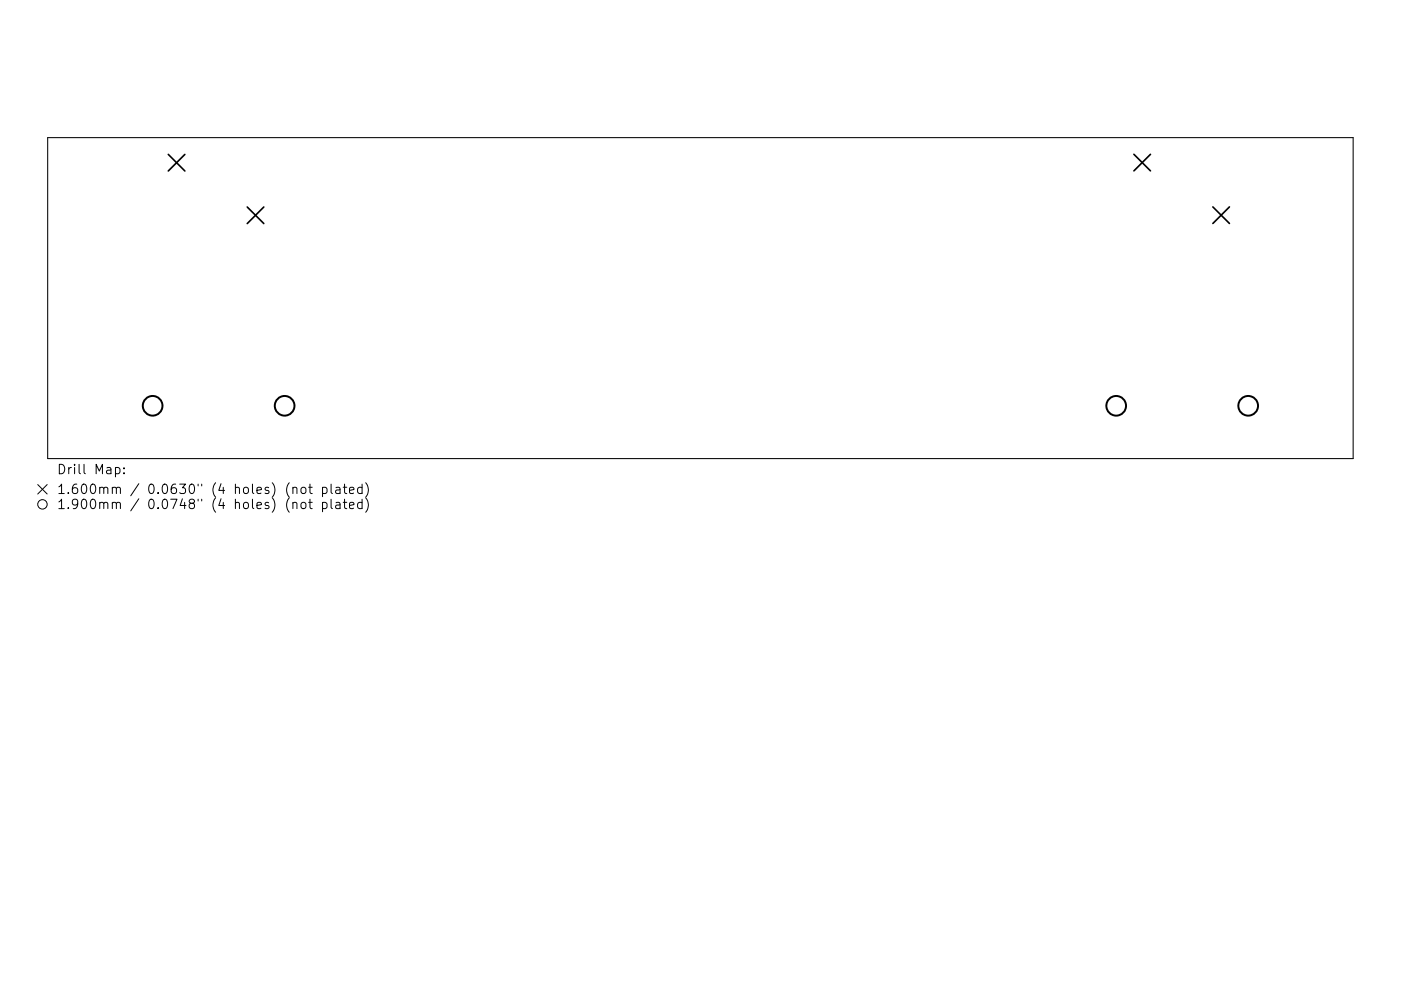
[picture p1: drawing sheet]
<svg xmlns="http://www.w3.org/2000/svg" width="297mm" height="210mm" viewBox="0 0 297 210" stroke-linecap="round" stroke-linejoin="round" font-family="sans-serif">
<defs><g id="words">
<g font-size="2.8">
<text x="12" y="100.6">Drill Map:</text>
<text x="12" y="104.8">1.600mm / 0.0630&quot; (4 holes) (not plated)</text>
<text x="12" y="108">1.900mm / 0.0748&quot; (4 holes) (not plated)</text>
</g>
</g></defs>
<path d="M10.1 29.2h276.8v68.1h-276.8z" fill="none" stroke="#000" stroke-width=".22"/>
<path d="M35.7 32.8l3.5 3.5M39.2 32.8l-3.5 3.5M240.4 32.7l3.5 3.6M243.9 32.7l-3.5 3.6M52.4 43.9l3.5 3.5M55.9 43.9l-3.5 3.5M257.1 43.9l3.6 3.5M260.7 43.9l-3.6 3.5" fill="none" stroke="#000" stroke-width=".35"/>
<g fill="none" stroke="#000" stroke-width=".42">
<circle cx="32.4" cy="86.1" r="2.09"/>
<circle cx="60.3" cy="86.1" r="2.09"/>
<circle cx="236.7" cy="86.1" r="2.09"/>
<circle cx="264.6" cy="86.1" r="2.09"/>
</g>
<g fill="none" stroke="#000" stroke-width=".21">
<path d="M24.5 99.3l.6-.1 .3 .4v.5l-.2 .3h-.7M26.3 99.3v.2M8 102.8l2 2M10 102.8l-2 2M26.3 100.3v.2M62.1 103.6a.5 .5 0 0 1 .9 .1v1M62.1 106.8a.5 .5 0 0 1 .9 .1v1M63.9 103.6a.54 .54 0 0 1 .5-.2 .54 .54 0 0 1 .5 .4v.5a.54 .54 0 0 1-.6 .4 .54 .54 0 0 1-.5-.4zM63.9 106.8a.54 .54 0 0 1 .5-.2 .54 .54 0 0 1 .5 .4v.5a.54 .54 0 0 1-.6 .4 .54 .54 0 0 1-.5-.4zM65.4 103.4h.8M65.4 106.6h.8M65.7 102.7v1.7l.1 .2 .4 .1"/>
<path d="M65.7 105.9v1.7l.1 .2 .4 .1M68.4 103.5l.6-.1 .3 .4v.5l-.2 .3h-.7M68.4 106.7l.6-.1 .3 .4v.5l-.2 .3h-.7M68.4 103.4v2M68.4 106.6v2M70.2 102.7v1.7l.3 .3M70.2 105.9v1.7l.3 .3M71.2 103.5h.8l.1 1.2M71.2 106.7h.8l.1 1.2M72.1 103.9l-.7 .1a.39 .39 0 0 0-.3 .3 .39 .39 0 0 0 .3 .4l.7-.1M72.1 107.1l-.7 .1a.39 .39 0 0 0-.3 .3 .39 .39 0 0 0 .3 .4l.7-.1M72.8 103.4h.7"/>
<path d="M72.8 106.6h.7M73.1 102.7v1.7v.2l.4 .1M73.1 105.9v1.7v.2l.4 .1M74.1 104l1-.1-.1-.4-.6-.1-.3 .3 .1 .9h.8M74.1 107.2l1-.1-.1-.4-.6-.1-.3 .3 .1 .9h.8M76.8 103.5l-.6-.1-.4 .4v.5l.2 .3h.8M76.8 106.7l-.6-.1-.4 .4v.5l.2 .3h.8M76.8 102.7v2M76.8 105.9v2M77.5 102.4a2.29 2.29 0 0 1 0 3.1M77.5 105.6a2.29 2.29 0 0 1 0 3.1"/>
<circle cx="9" cy="107" r="1"/>
</g>
<use href="#words"/>
</svg>
